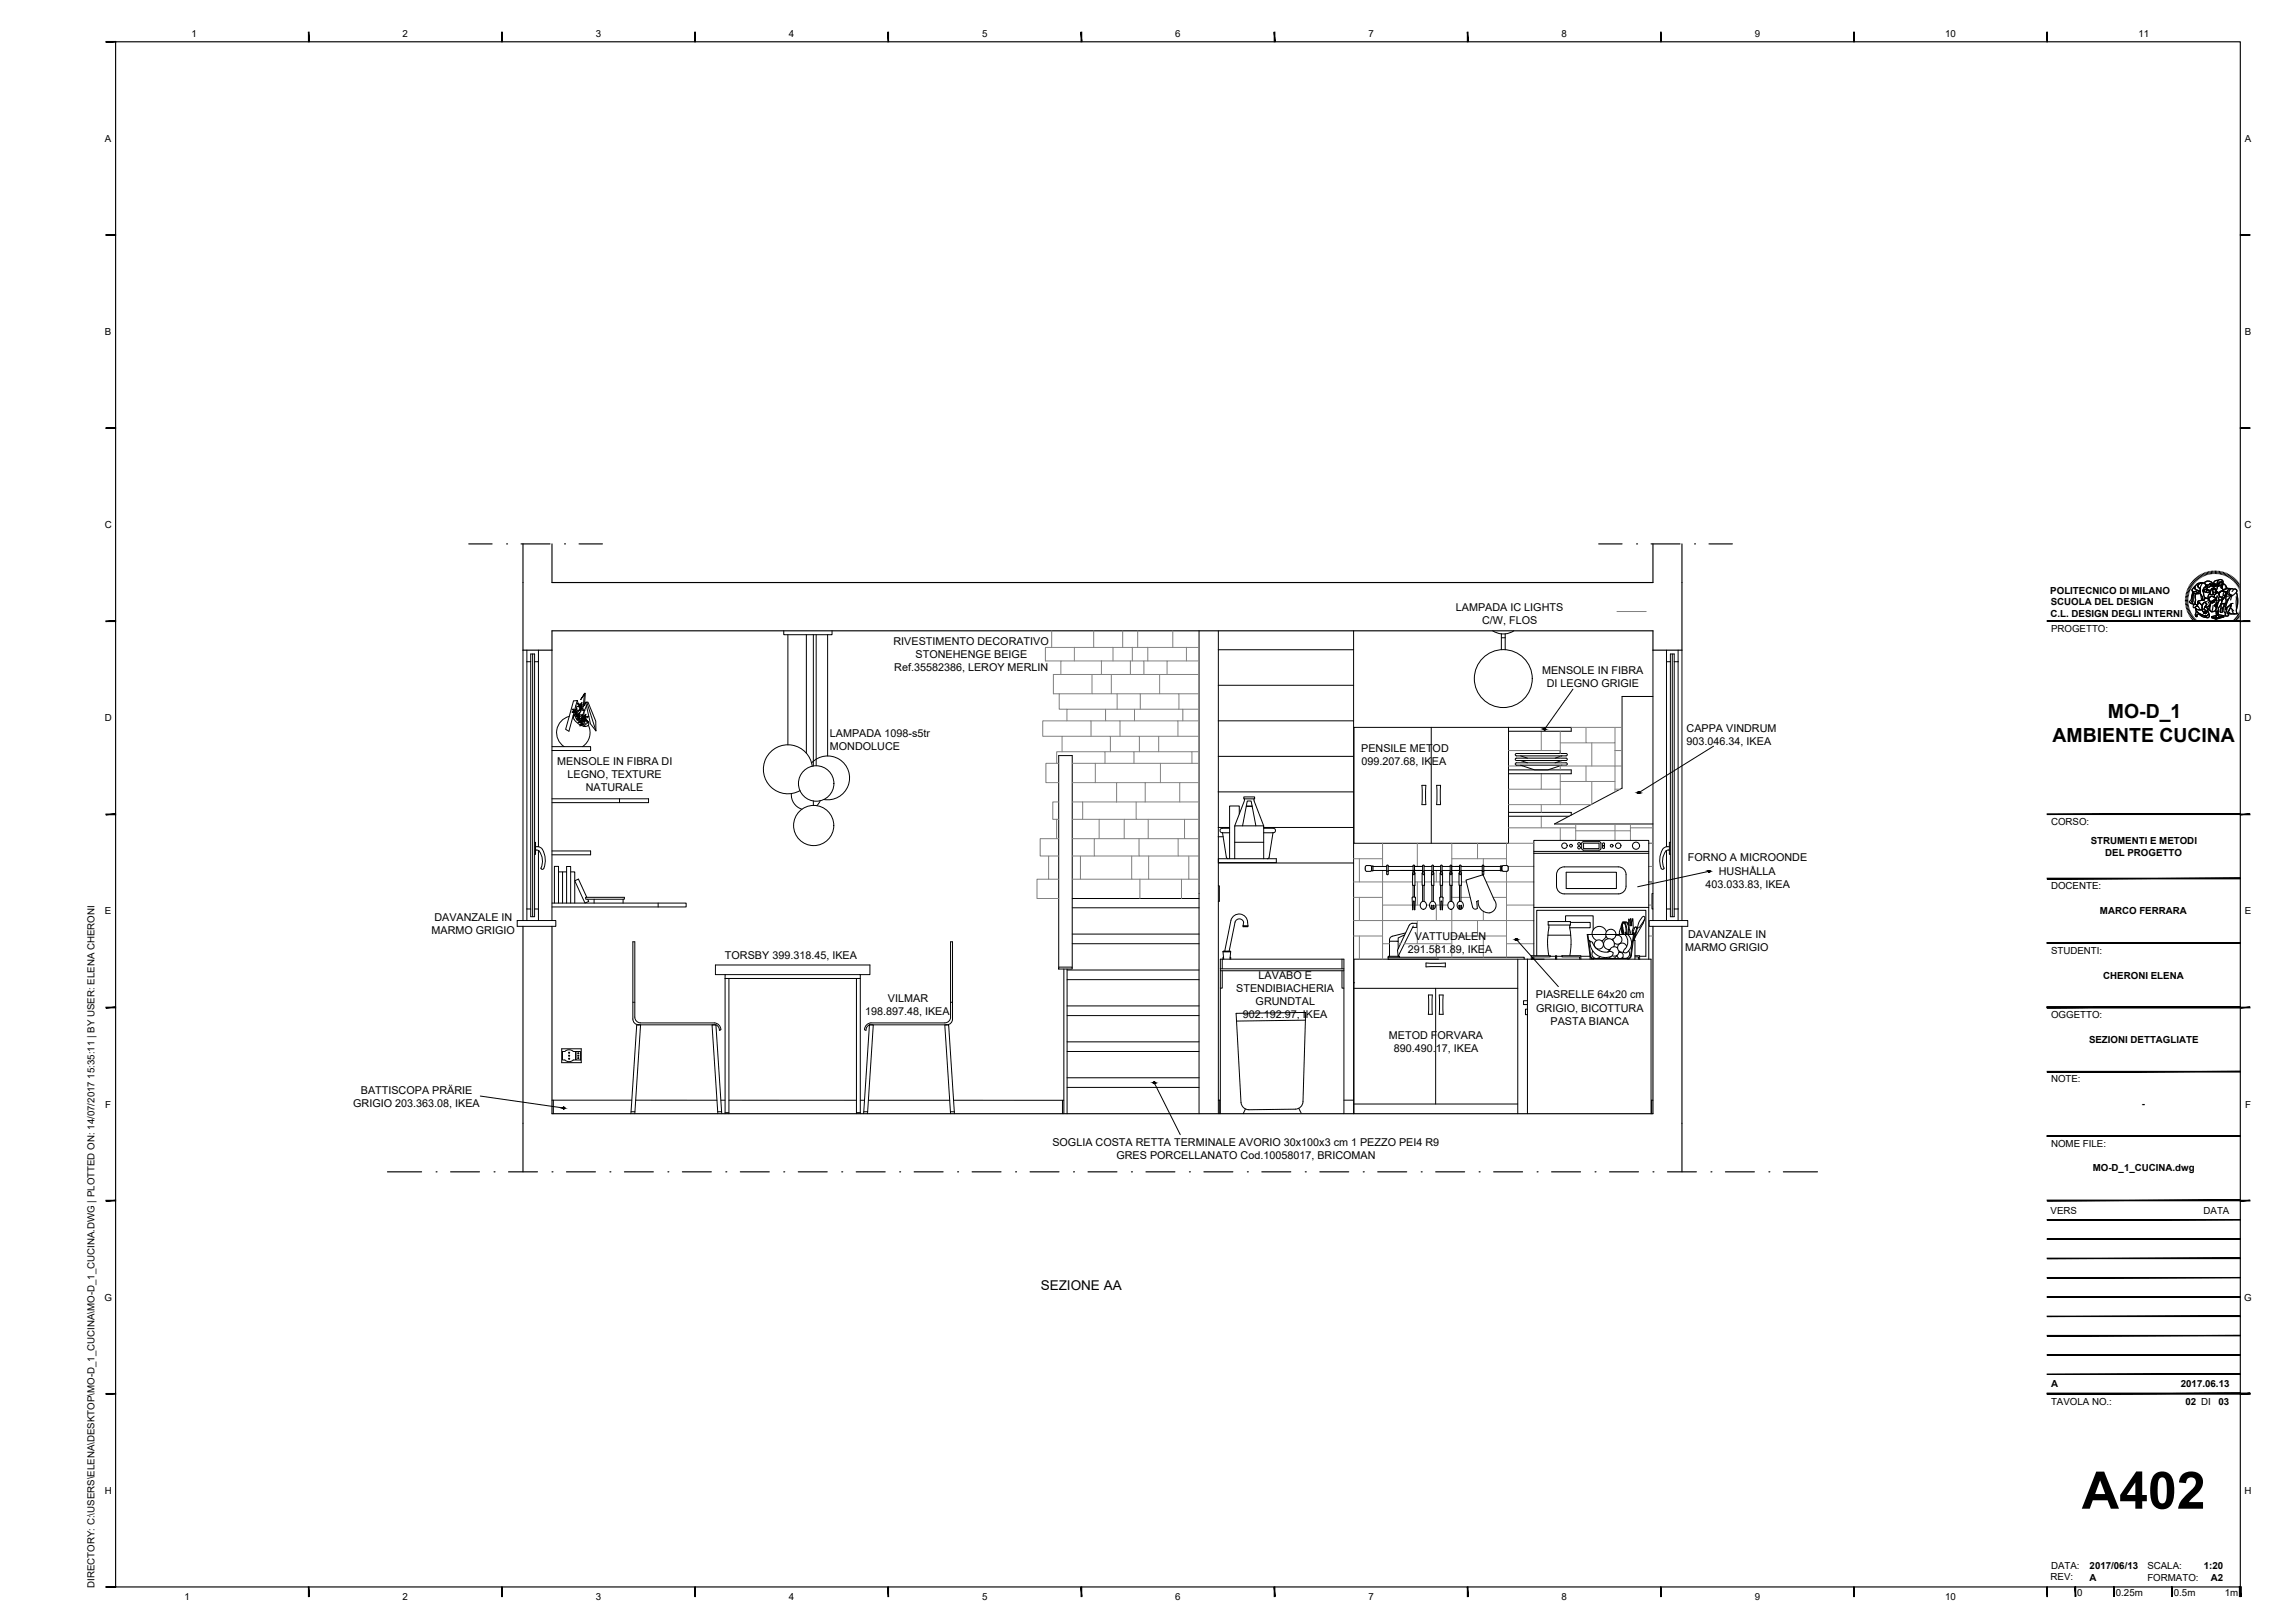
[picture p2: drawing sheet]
<svg xmlns="http://www.w3.org/2000/svg" width="594mm" height="420mm" viewBox="0 0 594 420" stroke-linecap="round" stroke-linejoin="round" font-family="sans-serif">
<defs><g id="words">
<text font-size="13.4" x="538.9" y="390.6">A402</text>
<g font-size="5">
<text x="545.7" y="185.9">MO-D_1</text>
<text x="531.3" y="192">AMBIENTE CUCINA</text>
</g>
<text font-size="3.5" x="269.4" y="333.9">SEZIONE AA</text>
<g font-size="2.8">
<text x="376.9" y="158.2">LAMPADA IC LIGHTS</text>
<text x="383.7" y="161.6">C/W, FLOS</text>
<text x="231.3" y="167">RIVESTIMENTO DECORATIVO</text>
<text x="231.5" y="173.8">Ref.35582386, LEROY MERLIN</text>
<text x="237" y="170.4">STONEHENGE BEIGE</text>
<text x="399.2" y="174.4">MENSOLE IN FIBRA</text>
<text x="400.4" y="177.8">DI LEGNO GRIGIE</text>
<text x="214.8" y="190.7">LAMPADA 1098-s5tr</text>
<text x="436.6" y="189.4">CAPPA VINDRUM</text>
<text x="214.8" y="194">MONDOLUCE</text>
<text x="352.4" y="194.7">PENSILE METOD</text>
<text x="436.6" y="192.8">903.046.34, IKEA</text>
<text x="144.2" y="198.1">MENSOLE IN FIBRA DI</text>
<text x="146.9" y="201.5">LEGNO, TEXTURE</text>
<text x="352.5" y="198">099.207.68, IKEA</text>
<text x="151.6" y="204.8">NATURALE</text>
<text x="436.9" y="222.8">FORNO A MICROONDE</text>
<text x="444.9" y="226.6">HUSHÅLLA</text>
<text x="441.4" y="229.9">403.033.83, IKEA</text>
<text x="112.4" y="238.5">DAVANZALE IN</text>
<text x="111.7" y="241.9">MARMO GRIGIO</text>
<text x="366.3" y="243.3">VATTUDALEN</text>
<text x="437" y="242.7">DAVANZALE IN</text>
<text x="187.7" y="248.4">TORSBY 399.318.45, IKEA</text>
<text x="364.4" y="246.6">291.581.89, IKEA</text>
<text x="436.2" y="246.1">MARMO GRIGIO</text>
<text x="320" y="256.9">STENDIBIACHERIA</text>
<text x="325.8" y="253.5">LAVABO E</text>
<text x="223.9" y="262.8">198.897.48, IKEA</text>
<text x="229.9" y="259.5">VILMAR</text>
<text x="321.7" y="263.6">902.192.97, IKEA</text>
<text x="325" y="260.3">GRUNDTAL</text>
<text x="397.6" y="258.5">PIASRELLE 64x20 cm</text>
<text x="397.7" y="261.9">GRIGIO, BICOTTURA</text>
<text x="359.5" y="269">METOD FORVARA</text>
<text x="401.4" y="265.2">PASTA BIANCA</text>
<text x="360.8" y="272.3">890.490.17, IKEA</text>
<text x="91.4" y="286.5">GRIGIO 203.363.08, IKEA</text>
<text x="93.4" y="283.2">BATTISCOPA PRÄRIE</text>
<text x="272.4" y="296.8">SOGLIA COSTA RETTA TERMINALE AVORIO 30x100x3 cm 1 PEZZO PEI4 R9</text>
<text x="289" y="300.2">GRES PORCELLANATO Cod.10058017, BRICOMAN</text>
</g>
<g font-size="2.5">
<text x="49.6" y="9.7">1</text>
<text x="104.2" y="9.7">2</text>
<text x="154.2" y="9.7">3</text>
<text x="204.2" y="9.7">4</text>
<text x="254.2" y="9.7">5</text>
<text x="304.2" y="9.7">6</text>
<text x="354.2" y="9.7">7</text>
<text x="404.2" y="9.7">8</text>
<text x="454.2" y="9.7">9</text>
<text x="503.5" y="9.7">10</text>
<text x="553.5" y="9.7">11</text>
<text x="27.2" y="36.7">A</text>
<text x="581.1" y="36.7">A</text>
<text x="27.2" y="86.7">B</text>
<text x="581.1" y="86.7">B</text>
<text x="27.1" y="136.7">C</text>
<text x="581" y="136.7">C</text>
<text x="530.7" y="153.7">POLITECNICO DI MILANO</text>
<text x="530.8" y="159.8">C.L. DESIGN DEGLI INTERNI</text>
<text x="530.8" y="156.7">SCUOLA DEL DESIGN</text>
<text x="530.9" y="163.6">PROGETTO:</text>
<text x="27.1" y="186.7">D</text>
<text x="581" y="186.7">D</text>
<text x="530.9" y="213.6">CORSO:</text>
<text x="541.2" y="218.5">STRUMENTI E METODI</text>
<text x="545" y="221.5">DEL PROGETTO</text>
<text x="530.9" y="230.2">DOCENTE:</text>
<text x="27.2" y="236.7">E</text>
<text x="543.6" y="236.7">MARCO FERRARA</text>
<text x="581.1" y="236.7">E</text>
<text x="530.9" y="246.9">STUDENTI:</text>
<text x="544.5" y="253.3">CHERONI ELENA</text>
<text x="530.9" y="263.5">OGGETTO:</text>
<text x="540.8" y="270">SEZIONI DETTAGLIATE</text>
<text x="530.9" y="280.2">NOTE:</text>
<text x="27.2" y="286.7">F</text>
<text x="554.4" y="286.7">-</text>
<text x="581.1" y="286.7">F</text>
<text x="530.9" y="296.9">NOME FILE:</text>
<text x="541.7" y="303.1">MO-D_1_CUCINA.dwg</text>
<text x="530.8" y="314.2">VERS</text>
<text x="570.4" y="314.2">DATA</text>
<text x="27" y="336.7">G</text>
<text x="580.9" y="336.7">G</text>
<text x="530.9" y="359.2">A</text>
<text x="564.5" y="359.2">2017.06.13</text>
<text x="530.9" y="363.7">TAVOLA NO.:</text>
<text x="565.7" y="363.7">02 DI</text>
<text x="574.2" y="363.7">03</text>
<text x="27.1" y="386.7">H</text>
<text x="581" y="386.7">H</text>
<text x="530.9" y="406.2">DATA:</text>
<text x="540.9" y="406.1">2017/06/13</text>
<text x="555.9" y="406.2">SCALA:</text>
<text x="570.5" y="406.1">1:20</text>
<text x="24.5" y="411.1" transform="rotate(-90 24.5 411.1)">DIRECTORY: C:\USERS\ELENA\DESKTOP\MO-D_1_CUCINA\MO-D_1_CUCINA.DWG | PLOTTED ON: 14/07/2017 15:35:11 | BY USER: ELENA CHERONI</text>
<text x="530.8" y="409.1">REV:</text>
<text x="537.7" y="413.3">0</text>
<text x="540.9" y="409.2">A</text>
<text x="547.7" y="413.3">0.25m</text>
<text x="555.9" y="409.2">FORMATO:</text>
<text x="562.7" y="413.3">0.5m</text>
<text x="572.3" y="409.2">A2</text>
<text x="575.9" y="413.3">1m</text>
<text x="47.7" y="414.2">1</text>
<text x="104.2" y="414.2">2</text>
<text x="154.2" y="414.2">3</text>
<text x="204.2" y="414.2">4</text>
<text x="254.2" y="414.2">5</text>
<text x="304.2" y="414.2">6</text>
<text x="354.2" y="414.2">7</text>
<text x="404.2" y="414.2">8</text>
<text x="454.2" y="414.2">9</text>
<text x="503.5" y="414.2">10</text>
</g>
</g></defs>
<!-- layer: A-WALL-FULL-EXTR -->
<g fill="none" stroke="#000" stroke-width=".3">
<path d="M121.3 140.8h6.1M131.1 140.8h.1M134.9 140.8h7.5M135.4 140.8v10M142.9 140.8v10M146.1 140.8h.1M149.9 140.8h6M413.8 140.8h6.1M423.6 140.8h.1M427.4 140.8h7.5M427.9 140.8v10M435.4 140.8v10"/>
<path d="M438.6 140.8h.1M442.4 140.8h6M135.4 168.3h7.5M427.9 168.3h7.5M135.4 239.8v51M142.9 239.8v48.5M427.9 239.8v48.5M435.4 239.8v51"/>
</g>
<!-- layer: A-FLOR-STRS -->
<g fill="none" stroke="#000" stroke-width=".26">
<path d="M135.4 168.3v70M136.4 168.3v3h1v-2h1v2h1v-3M142.9 168.3v70M315.4 177.4h35M315.4 168.2h35M427.9 168.3v70M431.4 168.3v3h1v-2h1v2h1v-3M435.4 168.3v70M315.4 195.8h35M315.4 186.6h35M315.3 205h35.1M315.3 214.2h3"/>
<path d="M315.3 216.6h1.3M327.1 214.2h23.3M133.9 238.3h10v1.5h-10zM137.4 235.3v2h1v-2M277.6 232.6h32.8M277.6 235h32.8M315.4 223.4h35M426.9 238.3h10v1.5h-10zM431.4 238.3v-3h1v2h1v-2h1v3M276.2 251.1h34.2M277.6 244.3h32.8M277.6 241.8h32.8"/>
<path d="M276.2 279h34.2M276.2 272.2h34.2M276.2 269.7h34.2M276.2 262.9h34.2M276.2 260.4h34.2M276.2 281.5h34.2"/>
</g>
<!-- layer: A-WALL-FULL-INTR -->
<path d="M310.4 163.3v125M315.4 163.3v125M350.4 163.3v125M137.4 235.3h-1v3M138.4 235.3h1v3M276.2 253.6h34.2" fill="none" stroke="#000" stroke-width=".26"/>
<!-- layer: A-FURN -->
<g fill="none" stroke="#000" stroke-width=".26">
<path d="M151.3 179.8l-1 1.3 1-1.6h.2l-.2 2.8M151.3 179.5l-.3 2.9M202.9 163.3v1h12.5v-1M203.9 164.3v28.5M208.7 164.3v30.7M210.5 164.3v34M211.3 164.3v33.9M214.2 164.3v31.4M386.4 163.3l.8 .4 1.4 .4M388.6 165.1h1M389.6 164.1h-1v4.1M389.6 164.1v4.1"/>
<path d="M391.9 163.3l-.9 .4-1.4 .4M142.9 193.3h10v1h-10M147.4 185.5a4.3 4.3 0 0 0-3.3 3.4 4.3 4.3 0 0 0 1.9 4.4M148.3 185.3h.2M148.6 185.2a1.57 1.57 0 0 0 .9 2l.7 .5M148.7 184.1l-.1 .2M149 184.8v-.4l.6-.1 .5-.4h-.7l-.4 .5 .7 .7M149 185h.1M149 185.6l.4 .7M149.1 182.7l.2 .7M149.2 184.7l-.2-.3 .3-1.1-.4 .4 .1 .7-1-.1 1 .1-.9-.8h.4l.5 .8-.5 .9 .5-.1v-.3M149.3 183.5l.1 .4"/>
<path d="M149.3 185.2l-.2 .2M149.4 185.2l.2 .3M149.4 181.3l-.9 .2-2.1 7.3 .9 .5 1.3-4.9M149.4 181.3l.3 .8M149.4 181.3l-.7 2.6M149.4 182.2l.9 .7h-.9h.9v-.7l.4-.3-.4 1 .5 1 .6 .1-1.1-1.1 .5-.5h.6l-.4 .4-.7 .1v.8l-.4 .1 .4-.9-.5-.8zM149.5 186.4l.6 .5 .1-.2v.3M149.5 185l.2 .1M149.5 184.3l.2 .8M149.6 185.5l-.4 .6M149.7 185.4h.2M149.7 186.3l.8 .7h-.9h.9l1.1 1.1-.6-.1-.5-1 .5-.4"/>
<path d="M149.7 185.1h-.2M149.7 185.2v.2M149.8 186.3l.2-.1 .5 .8-.4 .9 .4-.1v-.8l.7-.1 .4-.3h-.3M149.8 182.5l.1 .3M149.9 185.2l.1 .1M150 182.9l.1 .5M150.2 183.7l.1 .4M150.2 186.5v.1M150.3 187l.2 .1M150.4 185.2l.9 .7h-.9h.9v-.7l.4-.3-.4 1 .5 1 .6 .1-1.1-1.1 .5-.4 .6-.1-.4 .4-.7 .1v.8l-.4 .1 .4-.9-.4-.8zM150.5 185.9l-.1 .2M150.5 186.3l.4-.3-.4 1v-.5"/>
<path d="M150.5 187.2h.1M150.5 187.8l.5 .1M150.7 185.4l-.2 .5M150.7 185.1l.2-.1h-.7l-.4 .5 1.1 1.1-.7-.1-.4-1 .3-1-.4 .3 .1 .7h-1h1l-.9-.7 .4-.1 .5 .8-.5 .9 .5-.1v-.8l.8-.2M150.8 187.3l.7 .2M150.8 185.5l.1 .3M151 182.8l-.1 .2M151 186l.1 .4M151.1 186v.2M151.1 185.7v.2M151.1 182.7l-1.1 2M151.2 184.2l-.1 1.4"/>
<path d="M151.2 185.8h.1M151.3 186.8l.2 .7M151.3 184l-.5 1.1M151.4 185.9h.1M151.4 185.9l.6 .6M151.6 181.8h.6l2 4.9 .1 2.5-1.4-1.8-1.3-5.6-.3 .6M151.8 182.7l-.5 1.2M151.9 181.8l2.4 7.4M152.1 187l-.2 .3-.4 .2M152.3 187l.1 .1M152.3 187.7a4.3 4.3 0 0 1-1.5 5.6M152.4 187.1a.71 .71 0 0 1-.8 .9"/>
<path d="M210.1 197.5a5.7 5.7 0 0 1 9.5 2.1 5.7 5.7 0 0 1-6.4 7.4M210.2 198.4a6.3 6.3 0 0 0-7.9-5.4 6.3 6.3 0 0 0-4.2 8.5 6.3 6.3 0 0 0 9 3.2M350.5 188.3h40v30h-40zM370.5 188.3v30M390.5 188.3h16.2v1h-16.2M390.5 199.3h16.2v1h-16.2M392.3 195.2l.2-.1h12.9l.3 .3-.3 .3h-12.9l-.2-.2zM392.3 196.4l.2-.1h12.9l.3 .3-.3 .3h-12.9l-.2-.2zM392.5 197.5h12.9M392.5 197.5l-.3 .3 .3 .3h12.9l.3-.3-.3-.3M393.6 198.1l3.7 1.2h3.4l3.6-1.2M393.6 195.7l1.8 .6"/>
<path d="M393.6 196.9l1.8 .6M403.9 194.3v.5M404.3 195.7l-1.7 .6M404.3 196.9l-1.7 .6M427.9 180.3h-8v23.7l-17.5 9.3h25.5M142.9 206.8h25v1h-25M160.4 206.8v1M204.9 205.4a3.9 3.9 0 0 0 2.7 4.1M210.5 207.4v1.1M212.3 207.3l-.9 1.3M316.5 215.6l.9 6.3 .5 .4M316.5 215.6h1.8"/>
<path d="M318.3 214.4h-1.9a.59 .59 0 0 0-.6 .6 .59 .59 0 0 0 .7 .6M319.6 213.8l2.5-6.5v-.5h2.5v.5l2.5 6.5M319.6 218.1h7.5M320.8 210.7v-2h-2.5v13.6M321.6 213.8l1.3-6.4h1l1.2 6.4M322.1 206.8h-.1v-.5h2.8v.5h-.2M322.6 208.8h1.6M322.6 208.6h1.5M327.1 214.4h2.5a.59 .59 0 0 1 .6 .6 .59 .59 0 0 1-.7 .6M327.1 215.6h2.4M329.5 215.6l-1 6.3-.5 .4M368.1 203.3h1v5h-1z"/>
<path d="M371.9 203.3h1v5h-1zM390.5 211.3h15.7M390.5 210.3h16.2v.7M409.4 218.4l.1 1.4 .4 .3 4.3-.1 .2-.4v-1.2M409.4 218.4l.1-.3 .4-.2h4h.3l.2 .5M409.9 218.3h4v1.4h-4zM414.9 218.4v-.1h.4v.6h-.5v-.5M414.9 219.4v.2h.4v-.6h-.5v.4M142.9 233.8h34.7v1h-34.7M142.9 220.3h10v1h-10M143.5 233.8v-9.5h1.1v9.5M144.6 225.7h1v8.1"/>
<path d="M145.6 225.7h1.1M146.7 233.8v-9.5h1v9.5M147.7 225.7h1.1v8.1M151.6 232.3h10v.5h-10zM151.9 232.3l-2.2-4.7-.9 .4 2.6 5.8 1-.4-.3-.6M153.8 232.8v1M161.3 232.8v1M170.4 233.8v1M315.4 229.3h.2v4h-.2M315.4 222.3h15v1h-15zM319.6 222.3v-8.5h7.5v8.5M321.8 239.7h1.3v.2h-1.3z"/>
<path d="M321.9 238.7l-.1 1M321.9 238.7a1.15 1.15 0 0 0-1.1-.8 1.15 1.15 0 0 0-1.1 .8l-1.5 7.5M322.9 238.8l.2 .9M323 238.8a2.2 2.2 0 0 0-2-2.2 2.2 2.2 0 0 0-2.4 1.6l-1.6 8M355 224.3h.1M355 224.3l-.3-.2h-.9a.92 .92 0 0 0 0 1.5h.9l.3-.3M355 224.3v1.1M355 225.3h.1M355.1 225.4h.3M355.4 224.2h-.3v1.2M355.4 224.2h.1M355.4 225.4h.1"/>
<path d="M355.4 225.3h3.5M355.4 224.3h3.6M355.4 224.2v1.2M359 225.7l.2-.2 .2 .2M359 224l.4 .1v2.2l-.2 .2-.2-.2zM359.3 225.3h9M359.3 224.3h6.5M365.6 232.3l.5-.1 .3 .1-.2 3.2-.2-2.3-.3 2.3zM365.7 226.1v3.1h.6v-3.1M365.7 239l1.1 .1v1h-1.1M365.7 239l-.6 .2-.3 .4-3 6.4 .1 1.6M365.8 225.7l.2-.2 .2 .2"/>
<path d="M365.8 229.2v3M365.8 225.8l-.1 .3M365.8 224l.4 .1v2.2l-.2 .2-.2-.2zM365.8 239.7l-3.9 7.9M366.2 224.3h2.1M366.2 229.2v3M366.2 225.8l.1 .3M367.9 233.6a.93 .93 0 0 1 1.3 .2 .93 .93 0 0 1-.2 1.3 .93 .93 0 0 1-1.3-.2 .93 .93 0 0 1 .2-1.3zM368.1 226.1v3.1h.7v-3.1M368.3 225.7l.1-.2 .2 .2M368.3 229.2v4.2M368.3 225.8l-.2 .3"/>
<path d="M368.6 225.3h2.1M368.6 224.3h2.1M368.6 224.1v2.2M368.6 229.2v4.2M368.6 225.8l.2 .3M368.6 224.1l-.2-.2-.1 .2v2.2l.1 .2 .2-.2M370.3 233.6a.97 .97 0 0 1 1.4 .4 .97 .97 0 0 1-.5 1.3v-.9h-.2v1h-.3v-1h-.2v.9l-.4-.5v-.7zM370.5 226.1v3.1h.7v-3.1M370.7 225.7l.2-.2 .1 .2M370.7 229.2v4.2M370.7 225.8l-.2 .3M371 225.3h1.9"/>
<path d="M371 224.3h1.9M371 224.1v2.2M371 229.2v4.2M371 225.8l.2 .3M371 224.1l-.1-.2-.2 .2v2.2l.2 .2 .1-.2M372.8 232.3l.4-.1 .3 .2-.1 3.1-.3-2.3-.3 2.3zM372.8 226.1v3.1h.6v-3.1M372.9 225.7l.2-.2 .2 .2M372.9 229.2v3M372.9 225.8l-.1 .3M373.3 225.3h2.1M373.3 224.3h2.1"/>
<path d="M373.3 224.1v2.2M373.3 229.2v3M373.3 225.8l.1 .3M373.3 224.1l-.2-.2-.2 .2v2.2l.2 .2 .2-.2M375 233.6a.93 .93 0 0 1 1.3 .2 .93 .93 0 0 1-.1 1.3 .93 .93 0 0 1-1.4-.2 .93 .93 0 0 1 .2-1.3zM375.3 226.1v3.1h.6v-3.1M375.4 225.7l.2-.2 .2 .2M375.4 229.2v4.2M375.4 225.8l-.1 .3M375.4 224l.4 .1v2.2l-.2 .2-.2-.2zM375.8 225.8l.1 .3M375.8 225.3h2"/>
<path d="M375.8 224.3h2M375.8 229.2v4.2M377.7 226.1v3.1h.6v-3.1M377.8 225.7l.2-.2 .2 .2M377.8 229.2v4.2M377.8 225.8l-.1 .3M377.9 224l.3 .1v2.2l-.2 .2-.2-.2zM378.2 234.4h.1v.9a.98 .98 0 0 0 .5-1.3 .98 .98 0 0 0-1.3-.4l-.3 .9 .4 .8 .1-1 .1 1.1h.4l-.1-1M378.2 225.3h5.5M378.2 224.3h5.5M378.2 229.2v4.2M378.2 225.8l.1 .3"/>
<path d="M382.3 233.4l.1 1.8-.7 .1-.5-.5-1.7-7 4.4-1.3 2.9 6.5a2.11 2.11 0 0 1-.4 3 2.11 2.11 0 0 1-3-.5l-.7-1.3-.1-1-.4 .2M383.7 225.7l.2-.2 .2 .2M383.8 224l.3 .1v2.2l-.2 .2-.2-.2zM384.1 225.3h4.3M384.1 224.3h4.3M388.4 224.2v1.2M388.4 225.4h.1M388.4 224.2h.3v1.2M388.4 225.4h.3M388.4 224.2h.1M388.7 225.3h.1M388.7 224.3h.1"/>
<path d="M388.8 225.1v.3M388.8 224.3v.8M388.8 224.3l.3-.2h1a.93 .93 0 0 1 0 1.5h-1l-.3-.3M397 234.9v-17.3h29.8v17.3M397 220.4h29.8M397 220.9h29.8M400.8 238.6h5.7v.9h-5.7zM400.9 239.5v.7M403.5 225l.9-.5 .5-.1h14a1.99 1.99 0 0 1 2 2v3a1.99 1.99 0 0 1-2 2h-14a2.01 2.01 0 0 1-2-2l.1-3.5zM405.3 238.6v-1.5h7.1v3.6M405.4 225.8h13v4.2h-13zM406.3 239.5l.4 4.4-.3 3.5"/>
<path d="M406.5 238.8h5.1v1.4h-5.3M419.7 239.5l-.1 .7M419.8 239.6l.5 2.3M419.9 239.1l.2-.4a1.7 1.7 0 0 1 1 2M420 239.2l.4 2.7M420.2 238.8a3.3 3.3 0 0 1 .8 2.8M420.2 238.8l-.5 .7M420.3 238.9a2.55 2.55 0 0 0-.2 3M420.4 238.7h.7M420.5 238.8a1.27 1.27 0 0 1 1 1.9l-.1 1.2M421.1 238.7a2.56 2.56 0 0 1 .6 2.6l-.1 .6M421.6 237.9v1.4"/>
<path d="M421.7 237.9l.3 1.8 .2-1.8 .2 1.7v-1l.3-.8 .1 2.5-.3 1.4M425.7 238l-.4 1.1-2.1 3.6M427.9 231.3h-.3v4h.3M163.8 259.5h.5M187.7 253.3h35v35M187.7 253.3v-1h35v1M187.7 252.3h-2.5v-2.5h40v2.5h-2.5M187.7 253.3v35M188.7 253.3v35M221.7 253.3v35M246.1 259.5h.5M315.9 250.8v37.5"/>
<path d="M315.9 250.8v-2.5h32v40M315.9 251.3h32M315.9 250.8h32M316.4 251.3v4.5h-.5M316.4 248.3v2.5M316.6 246.3h2M316.6 246.4h2M316.7 247.8h-.1v.5M316.8 248.3l-.2-2 .1-.1 1.9 .1-.2 2M317.3 246.2v.1M317.9 246.2v.1M318.4 247.8h.2v.5"/>
<path d="M347.4 251.3v4.5h.5M347.4 248.3v2.5M350.4 255.9h42.5M359.3 247.8h35.3v.5h-35.3zM359.3 247.8v-.2h3v.2M359.7 243.7h2.2v1.9M361.9 247.6h.4M363.6 242l-1.7 .8v.9M363.9 241.5l-3.5 .9a1 1 0 0 0-.7 .9v4.3M369.1 249.3h5v1h-5zM371.6 255.9v29.9M372.4 248.3h-21.9v40"/>
<path d="M372.6 257.6h1v5h-1zM392.9 248.3v40M394.6 248.3h32.8v40M395.4 259.1h-1v1h1M395.4 248.3v40M396.4 248.3v-.9h4.9v.3h-4.6v.6M397 247.4v-12.5h29.8v13.4M397 247.7v.6M397.8 247.4v-11.7h28.2v11.9h-1.6M400.7 242.1h5.9M400.9 240.2l-.3 3.7 .3 3.5M401.3 247.6h1.3"/>
<path d="M402.6 248.3v-.9h.3v.9M402.9 247.6h1.4M408.9 248.3v-.6h-4.6v-.3h4.9v.9M409.2 247.6h2.4v.7M411 241.9l.7 5.4M411.8 247.3a.83 .83 0 0 0 .8 .8h8.7M411.9 248v.3M412.3 244a3.6 3.6 0 0 0 3.9 2.5M412.3 244.1l-.9-.7-.1 .1 .3 .4a3.9 3.9 0 0 0 5.7 3.6 .63 .63 0 0 0 .2-.7 .63 .63 0 0 0-.6-.5l-.7 .2M412.3 246.2a1.17 1.17 0 0 0 .2 1.7 1.17 1.17 0 0 0 1.7-.3M412.5 248.3a1.02 1.02 0 0 1-.9-1l-.7-5.4h12.1l-.7 5.4a1 1 0 0 1-1 1M415.8 242.4l-.5 .7-.7 .5"/>
<path d="M415.8 241.2a1.88 1.88 0 0 0-3-.9 1.88 1.88 0 0 0 .5 3.1M416.3 243a1.33 1.33 0 0 1-.2-2.1 1.33 1.33 0 0 1 2.1 .4 1.33 1.33 0 0 1-1 1.9M416.7 245.9l-.5 .6M417.5 243.1v.4M417.7 245.1a1.4 1.4 0 0 0-.8-2 1.4 1.4 0 0 0-1.8 1.3 1.4 1.4 0 0 0 1.7 1.4M418.3 242.2a1.17 1.17 0 0 1 1.5 1.3 1.17 1.17 0 0 1-1.9 .6M418.5 247.4a1.22 1.22 0 0 1-2 .4M418.7 245.4a1.22 1.22 0 0 0-1.3-.2 1.22 1.22 0 0 0-.7 1.1M419.1 246.6a.8 .8 0 0 1 1.1 .5 .8 .8 0 0 1-.7 1 .8 .8 0 0 1-.9-.8M419.1 246.2a1.22 1.22 0 0 1-1.8 1.2M419.2 241.7l.1 .2M419.6 246.5v.1"/>
<path d="M419.6 240.2l.4 1.7M419.6 240.2l-.3 .7-.1 .8M420.8 242.1a2.77 2.77 0 0 1-.5 3.9v.5M421 241.7l-.3-.3 .1 .8M421 241.6a2.92 2.92 0 0 1-.2 5.1l-.5-.2M421.1 245.1a1.19 1.19 0 0 0-1.5-.9 1.19 1.19 0 0 0-.8 1.5 1.19 1.19 0 0 0 1.5 .8M421.1 240.7l.1 1.1M421.6 246.2a1.17 1.17 0 0 1-.1 1.5 1.17 1.17 0 0 1-1.5 .2M421.7 240.5l.3 .6v.8M422.6 241.9l.2-.5 .4 .2-.2 .5M422.8 243.5h.4v4.8M422.8 241.9l-.7 5.4a.83 .83 0 0 1-.8 .8"/>
<path d="M422.9 241.5l-.2 .4M423 242.9l-.2 .3M423.2 240.1l-.7 1.8M423.2 240.1h.3l.1 .2M423.2 240.1a.38 .38 0 0 1 .4-.1 .38 .38 0 0 1 .2 .3l-.8 3.2M423.2 247.4h1.2v.9M423.2 247.7h.9v.6M423.6 240.3l-.8 3.2M424.1 240.2l1.4-1.8a.69 .69 0 0 0 0-1.2l-.7 .6a4.5 4.5 0 0 0-1 2.5M145.4 271.5h5.1v3.6h-5.1zM145.6 272.2h.6a1.54 1.54 0 0 1 2.2 0h.6v2.2h-.6a1.55 1.55 0 0 1-2.2 0h-.6zM149.1 272.2h1.1v2.2h-1.1z"/>
<path d="M163.8 263.8v-20h.5v19.5a1.5 1.5 0 0 0 1.5 1.5h19.2a1.77 1.77 0 0 1 1.6 1.7M163.8 263.8a1.5 1.5 0 0 0 1.5 1.5h20l1.5 23M186.2 266.7l-.1-.7-.5-.5-.3-.2h-1l1.5 23M186.6 266.5l-.4 .2M225.1 265.3l-.6 .4-.3 1-.4-.2M225.1 265.3h1l-1.5 23M225.1 265.3l-1.5 23M225.4 264.8h19.2a1.48 1.48 0 0 0 1.5-1.5v-19.5h.5v20a1.5 1.5 0 0 1-1.5 1.5h-20M225.4 264.8a1.78 1.78 0 0 0-1.6 1.7M320 262.3l18-.2-.7 23.1a2.01 2.01 0 0 1-2 1.9l-12 .2a1.99 1.99 0 0 1-2-1.9zM337.9 264.1l-17.8 .2M369.8 262.6v-5h1v5h-1.1"/>
<path d="M395.4 261.3h-.5v1.4h.5M142.9 284.8h20.7M143.2 284.8v3.5M163.3 288.3l1.5-23h1l-1.5 23M163.4 287.8h1M164.5 284.8h21.1M185.8 287.8h1M186.6 284.8h1.1M187.7 288.1h1M188.7 284.8h33M221.7 288.1h1M222.7 284.8h1.1"/>
<path d="M223.6 287.8h1M224.8 284.8h21M246 287.8h1M246.1 288.3l-1.5-23h1l1.5 23M246.8 284.8h28.6M275 284.8v3.5M315.4 284.8h.3v3.5M322.4 287.1l-.6 1.2M336.2 286.9l.6 1.2M347.9 284.8h2.5M350.5 285.8h42.4M427.9 284.8h-.4v3.5"/>
<circle cx="389.1" cy="175.7" r="7.5"/>
<circle cx="210.6" cy="213.7" r="5.2"/>
<circle cx="211.3" cy="202.8" r="4.6"/>
<circle cx="405" cy="218.9" r=".7"/>
<circle cx="406.7" cy="218.9" r=".35"/>
<circle cx="408.8" cy="219.4" r=".35"/>
<circle cx="408.8" cy="218.5" r=".35"/>
<circle cx="417.2" cy="218.9" r=".35"/>
<circle cx="418.9" cy="218.9" r=".7"/>
<circle cx="423.5" cy="218.9" r=".93"/>
<circle cx="413.9" cy="244.5" r="1.19"/>
<circle cx="147.3" cy="274.1" r=".14"/>
<circle cx="147.3" cy="273.3" r=".14"/>
<circle cx="147.3" cy="272.5" r=".14"/>
<circle cx="149.7" cy="272.7" r=".14"/>
<circle cx="149.7" cy="273.3" r=".14"/>
<circle cx="149.7" cy="273.9" r=".14"/>
</g>
<!-- layer: A-GLAZ-FULL -->
<g fill="none" stroke="#000" stroke-width=".26">
<path d="M136.4 171.3v64M137.4 171.3v64M137.9 169.3v68M138.4 171.3v64M139.4 171.3v47.9M431.4 171.3v47.9M432.4 171.3v64M432.9 169.3v68M433.4 171.3v64M434.4 171.3v64M138.4 218.1h.2v3h-.2M138.6 219.2h1l.8 .7"/>
<path d="M140.4 219.9a5.3 5.3 0 0 1 .2 5.1l-.5-.1a4.5 4.5 0 0 0-.8-4.7l-.4-.1M430.4 219.9a5.4 5.4 0 0 0-.2 5.1l.5-.1a4.6 4.6 0 0 1 .7-4.7l.5-.1M432.1 219.2h-.9l-.8 .7M432.4 218.1h-.3v3h.3M138.6 220.1h.3M139.4 220.2v15.1M431.4 220.2v15.1M431.9 220.1h.2M274.1 250.4h3.5v.5h-3.5zM274.1 250.4v-54.8h3.5v54.8M275.4 250.9v37.4M276.2 250.9v37.4"/>
</g>
<!-- layer: A-FLOR-LEVL -->
<g fill="none" stroke="#000" stroke-width=".3">
<path d="M135.4 150.8v17.5M142.9 150.8h285M435.4 150.8v17.5M142.9 163.3h285M135.4 290.8v12.6M142.9 288.3h285M435.4 290.8v12.6M100.3 303.4h8.8M112.9 303.4h.1M116.6 303.4h7.5M127.9 303.4h.1M131.6 303.4h7.5"/>
<path d="M142.9 303.4h.1M146.6 303.4h7.5M157.9 303.4h.1M161.6 303.4h7.5M172.9 303.4h.1M176.6 303.4h7.5M187.9 303.4h.1M191.6 303.4h7.5M202.9 303.4h.1M206.6 303.4h7.5M217.9 303.4h.1M221.6 303.4h7.5"/>
<path d="M232.9 303.4h.1M236.6 303.4h7.5M247.9 303.4h.1M251.6 303.4h7.5M262.9 303.4h.1M266.6 303.4h7.5M277.9 303.4h.1M281.6 303.4h7.5M292.9 303.4h.1M296.6 303.4h7.5M307.9 303.4h.1M311.6 303.4h7.5"/>
<path d="M322.9 303.4h.1M326.6 303.4h7.5M337.9 303.4h.1M341.6 303.4h7.5M352.9 303.4h.1M356.6 303.4h7.5M367.9 303.4h.1M371.6 303.4h7.5M382.9 303.4h.1M386.6 303.4h7.5M397.9 303.4h.1M401.6 303.4h7.5"/>
<path d="M412.9 303.4h.1M416.6 303.4h7.5M427.9 303.4h.1M431.6 303.4h7.5M442.9 303.4h.1M446.6 303.4h7.5M457.9 303.4h.1M461.6 303.4h8.9"/>
</g>
<!-- layer: A-TEXT -->
<g fill="none" stroke="#808080" stroke-width=".26">
<path d="M418.6 158.3h7.5M272.2 163.3v4.3M274.2 179.6h-1.5v-5h10v5M274.6 171.1h-4v-3.5h17.5v3.5M278.1 167.6v3.5M282.7 174.6h17.5M283.1 163.3v4.3M285.1 171.1h-10.5v3.5M285.1 171.1h7.5v3.5M285.1 171.1v3.5M287.7 174.6v5M288.1 167.6h5v3.5"/>
<path d="M289.2 179.6h6v4M290.6 163.3v4.3M292.6 171.1h3.5v3.5M293.1 167.6h4v3.5M294.5 163.3v4.3M295.2 179.6h10v4M296.1 171.1h6M297.1 167.6h10M303.6 163.3v4.3M305.2 179.6h5.2M310.4 174.6h-10.2v5M310.4 171.1h-8.3v3.5"/>
<path d="M310.4 167.6h-3.3v3.5M273.5 197.6h-2.8v5h3.4M274.1 197.6h-.6v-3h12.5v3M274.9 194.6v-4h12.5v4M274.9 190.6h-5v-4h12.5v4M276.2 186.6v-3h10v3M276.2 183.6h-2v-4h15v4M277.6 197.6h5.9v5M282.4 186.6h7.5v4M283.5 197.6h16.9M286 194.6h7.5v3M286.2 183.6h7.5v3"/>
<path d="M287.4 190.6h7.5v4M289.9 186.6h15v4M293.5 194.6h15v3M293.7 183.6h12.5v3M294.9 190.6h5v4M299.9 190.6h10.5M304.9 186.6h5.5M306.2 183.6h4.2M308.5 194.6h1.9M310.4 197.6h-10v5h10M390.5 198.3h3.8M399 189.3v5h-8.5"/>
<path d="M399 194.3h4.9M403.7 198.3h16.2M403.9 189.3v5.8M403.9 195.8v.5M403.9 197v.5M403.9 198.3v1M403.9 192.3h6.7M406.7 188.3h13.2M410.6 188.3v4h7.4v-4M410.6 198.3v4M412 192.3v6M418 194.3h1.9"/>
<path d="M418 192.3v12.7M274.1 217.1h-4.8v4.5h2.1M274.1 212.1h-.6v5M274.1 207.6h-1.6v4.5h1M277.6 207.6h2.7v4.5M277.6 217.1h5.7M277.6 212.1h6.9M277.6 202.6h11.4M280.3 207.6h30.1M291 217.1h-7.7v4.5h11.5M291 212.1h-6.5v5M294.1 207.6v4.5h16.3"/>
<path d="M294.1 212.1h-3.1v5h6.2M294.8 217.1v4.5h10.2M296.4 202.6h-7.4v5M297.2 212.1v5h9.4M300.4 202.6h-4v5M305 217.1v4.5h5.4M305.4 202.6v5M306.6 212.1v5h3.8M357.9 218.3v4h-7.5M366.9 218.3v6M375.8 218.3v7.6M382.5 218.3v4h7.5v-4"/>
<path d="M390.5 214.3h17.4v3.3M390.5 208.3h21.3M390.5 218.3h6.5M399 200.3v4h-8.5M399 208.3v2M399 211.3v3M399 204.3h4.9M403.9 202.3h14.1M403.9 200.3v8M403.9 214.3v3.3M407.9 213.3v1M407.9 215.1h14.1"/>
<path d="M412 202.3v6M418 213.3v4.3M418 204.3h1.4M422 213.3v1h5.9M422 214.3v3.3M426.8 218.3h1.1h-1.1M271.4 227.6h-3v5h5.7M274.1 221.6h-2.7v6h2.7M277.6 227.6h2.1M277.6 221.6h2.1M283.3 221.6h-3.6v6h13.2M292.9 221.6v6h14.8"/>
<path d="M295.1 227.6v5M297.3 221.6v6M305.8 227.6v5M307.7 221.6v6h2.7M351.9 222.3v6M351.9 232.3v6M357.9 225.3v3h-7.5M357.9 232.3v2h7.7M357.9 234.3v4h-7.5M357.9 222.3v2M365.7 228.3h-7.8v4h-7.5M365.8 234.3h.3"/>
<path d="M366.3 228.3h1.8M366.9 228.3v6h-.6M366.9 238.3v6h-3.3M366.9 234.3h.7M368.8 228.3h1.7M369.2 234.3h.8M371.2 228.3h1.6M371.7 234.3h1.1M371.8 225.3v3M371.8 234.3v4M373 234.3h.3M373.4 228.3h1.9"/>
<path d="M373.5 234.3h1.3M375.8 235.4v2.9h-17.9v4h-7.5M375.8 229.2v4.2M375.8 222.3h6.7M375.8 232.3h2M375.9 228.3h1.8M378.2 232.3h2.4M378.3 228.3h1.3M382.5 238.3v4h7.5v-4h7M384 238.3h-8.2v9.5M384 222.3v1.7M384 226.4v.2"/>
<path d="M390 225.6v2.7h-5.3M390 232.3v2h7M390 234.3v4h-6v-2.4M390 222.3v1.8M390.4 224.3h6.6M397 228.3h-7v4h-3.5M426.8 228.3h1.1h-1.1M426.8 234.3h.8M426.8 238.3h.1M426.8 224.3h1.1M351.9 242.3v6M357.9 242.3v2h1.8"/>
<path d="M357.9 244.3v4M361.9 244.3h.6M366.9 244.3h8.9M371.8 244.3v3.5M375.8 242.3h6.7M384 242.3v5.5M390 242.3v2h7M390 244.3v3.5M426.8 242.3h1.1"/>
</g>
<!-- layer: A-WALL-FULL-EXT -->
<path d="M142.9 163.3v5M427.9 163.3v5" fill="none" stroke="#000" stroke-width=".3"/>
<!-- layer: QUOTE -->
<g fill="none" stroke="#000" stroke-width=".26">
<path d="M407.2 178.4l-7.4 10.4M443.6 193.2l-19.4 12M442.4 225.6l-18.5 4M350.4 254.4h.1M392.6 243.2l10.8 12.2M124.3 283.7l21.6 3.1M298.8 280.3l6.7 13.4"/>
<circle cx="399.8" cy="188.8" r=".2"/>
<circle cx="424.2" cy="205.2" r=".2"/>
<circle cx="442.4" cy="225.6" r=".2"/>
<circle cx="392.6" cy="243.2" r=".2"/>
<circle cx="145.9" cy="286.8" r=".2"/>
<circle cx="298.8" cy="280.3" r=".2"/>
</g>
<!-- layer: G-ANNO-LOGO -->
<g fill="none" stroke="#000" stroke-width=".3">
<path d="M565.7 155.4l.7 .1M565.7 155.1h.7M565.7 154.7l.7 .1M565.8 154.4l.6 .1M565.8 154l.7 .1M565.9 153.7l.7 .1M566 153.3l.6 .2M566.1 153l.6 .2M566.2 152.7l.7 .2M566.4 152.3l.6 .3M566.4 155.8h-.7M566.4 156.1l-.7 .1"/>
<path d="M566.4 156.4l-.6 .1M566.5 156.7l-.7 .2M566.5 152l.6 .3M566.5 157.1l-.6 .1M566.6 157.4l-.6 .2M566.7 151.7l.6 .3M566.7 157.7l-.6 .2M566.8 158l-.6 .2M566.9 151.4l.5 .3M567 158.3l-.7 .3M567.1 151.1l.5 .4M567.1 158.6l-.6 .3"/>
<path d="M567.3 158.9l-.6 .3M567.3 150.8l.5 .4M567.4 159.2l-.6 .3M567.5 150.5l.5 .5M567.6 153.1l.7 .1a.84 .84 0 0 0 1.2-.2l.1 .6-.9 .1a.8 .8 0 0 1-1.2-.5zM567.6 159.4l-.6 .4M567.6 153.1l.1 .4M567.7 150.3l.5 .4M567.8 153.6l-.3 .5-.1 1.3-.4 .8 .4 .1M567.8 159.7l-.6 .4M567.9 152.1l.3-.3v.3a.81 .81 0 0 0 .9 .8l.4 .1-.2 .2a.56 .56 0 0 1-.9-.1l-.5 .1a.5 .5 0 0 1-.5-.4 .5 .5 0 0 1 .4-.6zM568 150l.5 .5"/>
<path d="M568 159.9l-.5 .5M568 153.6l-.3 .6v1.3l-.3 .8 .7 .2M568 153.6l.5 .1-.3 .5 .1 1.1v1.1l-.2 .1a.44 .44 0 0 1-.6-.2 .44 .44 0 0 1 .1-.6l.1-1.4zM568.2 151.8l-.5 .6a.44 .44 0 0 0-.3 .5 .44 .44 0 0 0 .5 .3h.6a.65 .65 0 0 0 1-.2M568.2 149.8l.5 .5M568.3 157.2a1.21 1.21 0 0 0 1.8 .5M568.4 151.5l.5-.4 1.3-.2a.87 .87 0 0 0-.9 .2 .87 .87 0 0 0-.2 1l.5 .2-.1 .7-.5-.1a.75 .75 0 0 1-.8-.8zM568.4 157.6l.1 .5 .7 .7 2 .9M568.4 157.6l.7 .3 1-.2 .1 .5 .3 .3-.1 .2 .3-.2 .2 .4-.1-.5 .3 .4-.2-.5 .4 .1-.8-.6 .3-.8 .4 .2 .3 1a.79 .79 0 0 1 .1 .9 .79 .79 0 0 1-.9 .3l-1.7-.8-.5-.5zM568.5 153.7l1.1-.1 .6 1.2-.1 .5-.3 .1a.6 .6 0 0 0-.8 .7l.1 .1-.4 .5a.56 .56 0 0 1-.5-.9v-1.6zM568.5 153.7l-.3 .6 .1 2.2M568.5 158.3l1 .6 1.2 .5h.7l.3-.6a.65 .65 0 0 1 .1 1 .65 .65 0 0 1-1 0l-1.3-.6a.44 .44 0 0 0-.4-.3 .44 .44 0 0 0-.4 .5v.2h-.2a.84 .84 0 0 1 0-1.2z"/>
<path d="M568.5 149.5l.4 .6M568.6 158.2l-.1 .2a.99 .99 0 0 0-.1 1.2h.3l.1-.2-.2-.1a.5 .5 0 0 1 .4-.4 .5 .5 0 0 1 .5 .3l.9 .5a1.25 1.25 0 0 0 1.5-.1l-.2-.8M568.7 156.7a.5 .5 0 0 0-.8-.2 .5 .5 0 0 0 .1 .8 .69 .69 0 0 1 .7-.4 .69 .69 0 0 1 .6 .5l.1 .1M568.8 149.3l.4 .6M569 156.4l.4-.3 .1 .1a.73 .73 0 0 1 .5 1.1l.1 .4a1.21 1.21 0 0 1-1.8-.5l.6-.2-.1-.3zM569 155.7l1.1-.4 .3 .1 .3-.4 .4-.1 .6 .2 .3 .4a1.01 1.01 0 0 1 0 1.2 1.01 1.01 0 0 1-1 .4l-.1-.3a.44 .44 0 0 0 0-.8 .44 .44 0 0 0-.7 .3l-.1 .4-.7-.6a.29 .29 0 0 1-.5 0 .29 .29 0 0 1 .1-.4zM569.1 149.1l.4 .6M569.2 151.2l.8-.3a.73 .73 0 0 1 1 .5 .73 .73 0 0 1-.6 .9 1.01 1.01 0 0 0 0 1.3 .99 .99 0 0 0 .7 1.3l-.5 .1-.1 .4a.38 .38 0 0 1-.4-.2 .38 .38 0 0 1 .1-.4l-.6-1.1v-1.4a.56 .56 0 0 1-.6-.4 .56 .56 0 0 1 .2-.7zM569.3 156l.8 .7M569.4 156.1l-.6 .4 .1 .5M569.4 148.9l.4 .6M569.4 153l-.4-.1a.77 .77 0 0 1-.8-.8l.1-.5 .5-.5 .8-.2a.82 .82 0 0 1 1.1 .2 .82 .82 0 0 1-.1 1.1 .93 .93 0 0 0-.2 1.3 1.03 1.03 0 0 0 .7 1.4l-.5 .1"/>
<path d="M569.6 153.6l-2-.1-.4 1.6-.5 .7 .3 .3M569.7 148.7l.3 .6M569.7 154l.3 1.4M570 151.2l-.4 .7-.1 1.3 .7 1.6a.39 .39 0 0 0-.1 .4 .39 .39 0 0 0 .4 .2l.1-.4M570 148.6l.3 .6M570.1 155.3l-.3 .1a.72 .72 0 0 0-.9 .7l.2 .1M570.2 150.9a1 1 0 0 0-1.2 1l.5 .4M570.4 148.4l.2 .6M570.4 156a.47 .47 0 0 1 .7 .2 .47 .47 0 0 1-.2 .6l-.4 1 .8 .7-.4-.2 .2 .5-.3-.4v.5l-.1-.4-.3 .2 .1-.2-.4-.6v-1.2zM570.4 156a.47 .47 0 0 1 .7 .2 .47 .47 0 0 1-.2 .6l-.4 1 .8 .7-.4-.2 .2 .5-.3-.4 .1 .5-.2-.4-.3 .2 .1-.2-.4-.4v-1.3zM570.5 152.3l.3-.3 .6-.1-.1 .5-1.1 .5zM570.5 152.8l.8-.3 .2 .2-.3 .2 .1 .4a.61 .61 0 0 1-.8-.5z"/>
<path d="M570.5 152.8a.57 .57 0 0 0 .8 .5M570.6 151l.7-.6 1.1 .2a.3 .3 0 0 1 .3 .4 .3 .3 0 0 1-.4 .2l-.2-.2-.6 .5-.6-.2M570.7 148.3l.2 .6M570.8 150.7l.5-.3h.5l.7 .4a.23 .23 0 0 1 .2 .3 .23 .23 0 0 1-.3 .2l-.3-.3-.5 .5h-.3l-.7-.5zM570.9 151.3l.7 .2 .5-.5 .3 .3-.2 .5-.4 .2-.4-.2-.6 .2zM571 148.2l.2 .6M571.1 154.9a1.32 1.32 0 0 1 1.1 1.1l-.1 .6-.3 .2M571.2 152.8h.9l-.3 .1a.37 .37 0 0 1-.2 .5 .37 .37 0 0 1-.5-.2zM571.2 157.2l.3 1a.8 .8 0 0 1 .1 .9 .8 .8 0 0 1-.9 .3M571.3 152.5l.2 .2M571.3 152.2v.2l-1.1 .5M571.3 155.8l-.7 .1"/>
<path d="M571.4 148.1l.1 .6M571.4 151.9l-.3 .5M571.5 155.4l.7 .6M571.6 152.8a.33 .33 0 0 0-.4 .3 .33 .33 0 0 0 .4 .3 .33 .33 0 0 0 .2-.5l.3-.1-.6 .1M571.7 155.9a.7 .7 0 0 1 .1 .9 .7 .7 0 0 1-.9 .2M571.7 155.1l.2-.4a.86 .86 0 0 1 1.2-.1l.3 .3a.25 .25 0 0 1 .2 .4 .25 .25 0 0 1-.5 0l-.9 .4 .5 .4 .5-.3 .1-.3a.43 .43 0 0 0 .2-.5 .43 .43 0 0 0-.3-.4l-.9-.2-.6 .7-.2-.1v-.5l.5-.8 .3 .2h1l.5-.4v-.3l.7 .2v1a.66 .66 0 0 0 0 1l-.4 .6-.4 .2-.2 .5h-.3l.3 .3 .2-.1v.4l.2-.2-.4 1.1a.97 .97 0 0 1-1.4-.1l-.4-.4 .3-.6 .2-1.1M571.7 154.8l.6-.4 .6 .1 .5 .4a.3 .3 0 0 1 .1 .4 .3 .3 0 0 1-.4 0l-.3 .2a.5 .5 0 0 1-.6 .3 .5 .5 0 0 1-.4-.5zM571.7 148l.2 .6M571.7 157.7l.8 .7M571.9 151.8l.1 .1M572 151.4l.2 .1M572 153.7l-.4 .6-.1 .7"/>
<path d="M572 157.1l.1 .9M572.1 147.9l.1 .7M572.1 151.5h-.1M572.1 155.7l1.2-.4-.1 .5-.5 .3-.5-.2zM572.2 156.5l-.3 1-.4 .4M572.3 155.9h-.1M572.4 151.6l.8-.1a.23 .23 0 0 1 .2 .2 .23 .23 0 0 1-.2 .2zM572.4 147.9l.1 .6M572.4 151.3l-.2 .5-.4 .2-.4-.2-.5 .2M572.4 152.5l.5-.3 .4 .1 .6 1a.23 .23 0 0 1-.1 .3 .23 .23 0 0 1-.4-.1 .23 .23 0 0 1 .2-.3l-.2-.7a.44 .44 0 0 0-.7-.1 .44 .44 0 0 0 .1 .7l.1 .4a.41 .41 0 0 1-.5 .4 .41 .41 0 0 1-.3-.5zM572.5 159.6l1.1 .4v.3l-1.1-.4zM572.5 159.6l2-.4 1.2 .2-2.1 .6z"/>
<path d="M572.7 152.4l.3-.1 .4 .2 .2 .5a.63 .63 0 0 1-.1 .7 .63 .63 0 0 1-.7 .2zM572.8 147.8v.7M572.8 151.4l.1-.2a.5 .5 0 0 1 .5 0 .5 .5 0 0 1 .2 .5l-.2 .1M572.8 155.9h.1M572.9 156.8l-.4 1.6 1.1-.2M572.9 151.2a.52 .52 0 0 1 .5 0 .52 .52 0 0 1 .3 .5l-.3 .1-.1-.4-.5 .1zM572.9 155.5l.2 .1M573 155.8v.1M573 155.6h.1M573 152.6l.1 .1M573.1 152.6l-.2 .1M573.1 147.8v.7"/>
<path d="M573.2 151.6l-.4-.1-.4 .1 .3 .1a.36 .36 0 0 0 .4 .2 .36 .36 0 0 0 .3-.4l-.2-.1 .1 .2M573.2 153.9v.7M573.2 156.6l.3 .1 .2-.5 .4-.2-.4 1.3v-.4l-.3 .1zM573.3 155.4l-.2 .5a.51 .51 0 0 1-.8-.1M573.3 152.5l.3 .2-.2 .1M573.4 152.6a.43 .43 0 0 0-.6-.2 .43 .43 0 0 0 0 .7 .49 .49 0 0 1 0 .8 .49 .49 0 0 1-.8-.4l.4-1 .8-.3 .5 .5 .2 .8a.23 .23 0 0 1-.3 .2 .23 .23 0 0 1-.1-.4M573.5 147.8v.7M573.5 152.9l-.1 .1M573.6 152.8a.41 .41 0 0 1-.1 .5 .41 .41 0 0 1-.6 0h-.1M573.6 153.6l-.3 .3h-.5M573.6 160l2.1-.6v.3l-2.1 .6zM573.6 160v.3"/>
<path d="M573.7 151.7l.1-.1a1.06 1.06 0 0 1-.1 1.2M573.7 156.8l-.1 .5 .3-.2M573.7 156.2h.1M573.8 151.2l.1 .4M573.8 153.2l-.1-.4a.89 .89 0 0 0 .1-1.2l-.5-.5a.45 .45 0 0 1-.2-.6 .45 .45 0 0 1 .6-.2h.5l-.3 .7 .2 .8h.1l.1-.5a.41 .41 0 0 0 .3 .4 .41 .41 0 0 0 .4-.2l-.1 .6 .1 .1 .2-.2v.2a.35 .35 0 0 1 .3 .3 .35 .35 0 0 1-.2 .4l-.8 .5M573.8 147.8v.7M573.9 156.5l-.1 .3-.1-.2M573.9 153.4l.5 .3M573.9 154.2l-.1 1.4M574 158.3l.1-.1 .2 1-.3-.5-.3 .7zM574 155.4l-.4 .3 .1 .5M574.1 156l-.4 .2-.2 .5h-.3l.3 .3 .2-.1"/>
<path d="M574.2 154.3l-.5 .8M574.2 147.9l-.1 .6M574.2 150.3l.7-.3 .4 .2 .2 .4-.1 .8-.4 .8v-.7l.3-.5-.2-.5-.2 .2a.74 .74 0 0 0-.7 1l-.1 .1-.2-.7zM574.2 150.3h-.5a.64 .64 0 0 0-.6 .7M574.3 150.2l.6-.2 .4 .2 .2 .4-.1 .8-.4 .8v-.7l.3-.5a.32 .32 0 0 0-.2-.4 .32 .32 0 0 0-.4 .1l-.2 .1-.3 1h-.1l-.2-.8zM574.3 151.3l.2 .3 .5-.1M574.4 153.4l.1-.1a1.53 1.53 0 0 1 2 0 1.33 1.33 0 0 1-1.5 1.5l-.6-.7zM574.5 150.8l.4-.1a.3 .3 0 0 1 .3 0 .3 .3 0 0 1 .1 .4l-.3 .4a.4 .4 0 0 1-.4 .1 .4 .4 0 0 1-.3-.3zM574.5 151l.2 .1M574.5 155.4l.8-.1-.6 1.5a1.31 1.31 0 0 0-.5 1.4l-.2 .1-.3 .5-.1-1zM574.5 155.4l-1 2.6 .3 .8-.2 .9 .4-1 .3 .9-.2-1.4-.3 .6M574.5 147.9l-.1 .7"/>
<path d="M574.6 151.5h.1M574.6 154.4h-.1a.62 .62 0 0 0 0 1l.9-.2 .4-.6M574.6 151.1h.1M574.6 151.4h.1M574.9 148l-.1 .6M574.9 151.2l.2 .1M575 156.3h.8l-.6 1.3 .2 .7-.3 .2-.4-.2zM575 151.2v.1M575.2 152l.4 .7M575.2 154.5h.1M575.2 148.1l-.1 .6M575.3 152.9l.8-.4 1-.1-.6 .9z"/>
<path d="M575.3 155.3l-.6 1.5a1.3 1.3 0 0 0-.5 1.4v.1M575.4 154.4l-.3 .1M575.4 151l.7 .6 .5 .7-.3 .1a.63 .63 0 0 1-.9 .1 .63 .63 0 0 1-.1-.9zM575.4 151l.7 .6 .2 .5M575.4 154.8h.1M575.6 148.1l-.2 .7M575.7 159.4v.3l-2.1 .6-1.1-.4v-.3M575.8 156.3l-.6 1.3 .2 .7-.2 .2-.5-.2 .2-1.9M575.9 148.3l-.2 .6M576 154.1l-.1 .4M576 154.3l.3 .1-.1 .7a.7 .7 0 0 1-.3 1.1l-1 .1 .4-1.1zM576 153.1l.3 .1 .2 .4"/>
<path d="M576 151.9l.6 .4M576.1 156.2l-1.1 .2M576.2 157.6l-.1 .2 .2 .2M576.3 148.4l-.3 .6M576.3 154.4v1.2l-.3 1a1.88 1.88 0 0 0-.1 2.1l.2 .1M576.4 157.3l1.2-1-.6 1.6a1.21 1.21 0 0 0-.1 1.4l-.3 .2a.4 .4 0 0 1-.6-.1 .4 .4 0 0 1 .1-.6zM576.5 153.3a1.04 1.04 0 0 1 .6-.9 1.04 1.04 0 0 1 1.1 .2 .56 .56 0 0 1 .8 .1 .56 .56 0 0 1-.3 .8l-.3 .3a1.09 1.09 0 0 1-1.9-.3M576.5 153.5l-.5 .6a.69 .69 0 0 1-.4 .7 .69 .69 0 0 1-.8-.2 .75 .75 0 0 1-.1-1.3l.6-.2a.33 .33 0 0 1 .4 .2 .33 .33 0 0 1-.2 .4v.2a.24 .24 0 0 0 .2 .3 .24 .24 0 0 0 .3-.2l.2-.3-.2-.5-.7-.3-.8 .4-.1 .6M576.6 155.1v.6M576.6 148.5l-.3 .6M576.9 148.7l-.3 .6M577 154.3l-.9 .1"/>
<path d="M577 158.5l.6 .4M577.2 148.9l-.3 .6M577.2 152.4a2.39 2.39 0 0 0-1.9 .5M577.4 157.3l.8 .9M577.4 154.3a6.7 6.7 0 0 0-1.4 3.4l1.5-1.3 .5-.2M577.5 152.4a.92 .92 0 0 0-.5 1.1 .92 .92 0 0 0 .9 .7M577.5 152.4l.7 .2a.5 .5 0 0 1 .7 .1 .5 .5 0 0 1 0 .6l.2 1.1a8.2 8.2 0 0 1-.2 3.6l.3 .9h-2.5v-.4l.6-1.2 .3-1-1.6 1.4a5.9 5.9 0 0 1 1.6-3.4l.3-.1a.93 .93 0 0 1-.9-.8 .93 .93 0 0 1 .5-1zM577.5 149l-.3 .6M577.6 156.3l-.6 1.6a1.28 1.28 0 0 0-.1 1.4l-.3 .2a.4 .4 0 0 1-.6-.1 .4 .4 0 0 1 .1-.6l.4-1.5M577.7 154.3l-.3 1M577.8 157.8l.2 .8 .5 .3M577.8 149.2l-.4 .6"/>
<path d="M578.1 152.8l-.3 .3M578.1 149.5l-.4 .5M578.4 149.7l-.5 .5M578.6 149.9l-.4 .5M578.8 159.8l.5 .5M578.9 154.5v3.3M578.9 150.2l-.5 .5M578.9 153.4a9.7 9.7 0 0 1 0 4.9l.3 .6-2.5-.1M579 159.6l.6 .4M579.1 150.5l-.5 .4M579.2 159.3l.6 .4M579.4 150.7l-.6 .5"/>
<path d="M579.4 159l.5 .4M579.5 158.7l.6 .4M579.6 151l-.6 .4M579.7 158.5l.6 .2M579.8 151.3l-.6 .4M579.8 158.2l.6 .2M579.9 157.9l.6 .2M580 151.6l-.6 .4M580 157.5l.7 .2M580.1 157.2l.7 .2M580.1 151.9l-.6 .3M580.2 156.9l.6 .1"/>
<path d="M580.2 156.6l.7 .1M580.3 156.3l.7 .1M580.3 152.2l-.6 .3M580.3 155.9l.7 .1M580.3 155.7h.7M580.4 152.6l-.6 .2M580.6 152.9l-.7 .2M580.7 153.2l-.7 .2M580.8 153.6l-.7 .2M580.9 153.9l-.7 .2M580.9 154.3l-.7 .1M581 154.6l-.7 .1"/>
<path d="M581 155h-.7M581 155.4h-.7M568.2 160.2l-.5 .4M568.4 160.4l-.4 .5M568.7 160.6l-.5 .6M568.9 160.9l-.4 .5M569.2 161.1l-.4 .5M569.4 161.3l-.3 .5M569.7 161.4l-.4 .6M570 161.6l-.3 .6M570.3 161.7l-.3 .7M570.6 161.9l-.3 .6"/>
<path d="M570.9 162l-.3 .6M571.2 162.1l-.2 .7M571.5 162.2l-.2 .7M571.8 162.3l-.1 .6M572.1 162.3l-.1 .7M572.4 162.4v.7M572.8 162.4l-.1 .7M573.1 162.4v.7M573.4 162.4v.7M573.8 162.4v.7M574.1 162.4v.7M574.4 162.4l.1 .6"/>
<path d="M574.7 162.3l.2 .7M575 162.2l.2 .7M575.3 162.2l.2 .6M575.7 162.1l.2 .6M576 161.9l.2 .7M576.3 161.8l.2 .6M576.6 161.7l.3 .6M576.8 161.5l.4 .6M577.1 161.3l.4 .6M577.4 161.2l.4 .5M577.6 161l.5 .5M577.9 160.8l.4 .5"/>
<path d="M578.1 160.6l.5 .4M578.4 160.3l.5 .5M578.6 160.1l.5 .4"/>
</g>
<!-- layer: G-ANNO-TTLB -->
<g fill="#fff" stroke="#fff" stroke-width=".26">
<path d="M554.9 160.8l30.8 4.3-5.8-4.3zM554.9 160.8l30.8 4.3h-30.8z"/>
<path d="M579.9 146.2h5.8l-5.8 14.6zM585.7 146.2l-5.8 14.6 5.8 4.3z"/>
</g>
<path d="M554.9 160.8h25v-14.6h5.8v18.9h-30.8z" fill="none" stroke="#fff" stroke-width=".26"/>
<g fill="#000" stroke="#000" stroke-width=".26">
<path d="M27.4 10.9h2.5v-.2zM27.4 10.7h2.5l-2.5 .2z"/>
<path d="M79.8 8.3l.2 2.5v-2.5zM79.8 8.3l.2 2.5h-.2z"/>
<path d="M129.8 8.3l.2 2.5v-2.5zM129.8 8.3l.2 2.5h-.2z"/>
<path d="M179.8 8.3l.2 2.5v-2.5zM179.8 8.3l.2 2.5h-.2z"/>
<path d="M229.8 8.3l.2 2.5v-2.5zM229.8 8.3l.2 2.5h-.2z"/>
<path d="M279.8 8.3l.2 2.5v-2.5zM279.8 8.3l.2 2.5h-.2z"/>
<path d="M329.8 8.3l.2 2.5v-2.5zM329.8 8.3l.2 2.5h-.2z"/>
<path d="M379.8 8.3l.2 2.5v-2.5zM379.8 8.3l.2 2.5h-.2z"/>
<path d="M429.8 8.3l.2 2.5v-2.5zM429.8 8.3l.2 2.5h-.2z"/>
<path d="M479.8 8.3l.2 2.5v-2.5zM479.8 8.3l.2 2.5h-.2z"/>
<path d="M529.8 8.3l.2 2.5v-2.5zM529.8 8.3l.2 2.5h-.2z"/>
<path d="M27.4 60.9h2.5v-.2zM27.4 60.7h2.5l-2.5 .2z"/>
<path d="M579.9 60.9h2.5v-.2zM579.9 60.7h2.5l-2.5 .2z"/>
<path d="M27.4 110.9h2.5v-.2zM27.4 110.7h2.5l-2.5 .2z"/>
<path d="M579.9 110.9h2.5v-.2zM579.9 110.7h2.5l-2.5 .2z"/>
<path d="M27.4 160.9h2.5v-.2zM27.4 160.7h2.5l-2.5 .2z"/>
<path d="M529.9 160.9h50v-.2zM529.9 160.7h50l-50 .2z"/>
<path d="M579.9 160.9h2.5v-.2zM579.9 160.7h2.5l-2.5 .2z"/>
<path d="M27.4 210.9h2.5v-.2zM27.4 210.7h2.5l-2.5 .2z"/>
<path d="M529.9 210.9h50v-.2zM529.9 210.7h50l-50 .2z"/>
<path d="M579.9 210.9h2.5v-.2zM579.9 210.7h2.5l-2.5 .2z"/>
<path d="M529.9 227.5h50v-.2zM529.9 227.3h50l-50 .2z"/>
<path d="M529.9 244v.2l50-.2zM529.9 244.2l50-.2v.2z"/>
<path d="M529.9 244.2h50v-.2zM529.9 244h50l-50 .2z"/>
<path d="M27.4 260.9h2.5v-.2zM27.4 260.7h2.5l-2.5 .2z"/>
<path d="M529.9 260.7v.2l50-.2zM529.9 260.9l50-.2v.2z"/>
<path d="M529.9 260.7v.2l50-.2zM529.9 260.9l50-.2v.2z"/>
<path d="M529.9 277.4v.1l50-.1zM529.9 277.5l50-.1v.1z"/>
<path d="M529.9 260.7v.2l50-.2zM529.9 260.9l50-.2v.2z"/>
<path d="M529.9 260.7v.2l50-.2zM529.9 260.9l50-.2v.2z"/>
<path d="M579.9 260.9h2.5v-.2zM579.9 260.7h2.5l-2.5 .2z"/>
<path d="M529.9 294v.2l50-.2zM529.9 294.2l50-.2v.2z"/>
<path d="M529.9 294v.2l50-.2zM529.9 294.2l50-.2v.2z"/>
<path d="M27.4 310.9h2.5v-.2zM27.4 310.7h2.5l-2.5 .2z"/>
<path d="M529.9 315.7h50zM529.9 315.8l50-.1z"/>
<path d="M529.9 310.7v.2l50-.2zM529.9 310.9l50-.2v.2z"/>
<path d="M579.9 310.9h2.5v-.2zM579.9 310.7h2.5l-2.5 .2z"/>
<path d="M529.9 335.7h50zM529.9 335.8l50-.1z"/>
<path d="M529.9 330.7h50zM529.9 330.8l50-.1z"/>
<path d="M529.9 325.7h50zM529.9 325.8l50-.1z"/>
<path d="M529.9 320.7h50zM529.9 320.8l50-.1z"/>
<path d="M529.9 355.7h50zM529.9 355.8l50-.1z"/>
<path d="M529.9 350.7h50zM529.9 350.8l50-.1z"/>
<path d="M529.9 345.7h50zM529.9 345.8l50-.1z"/>
<path d="M529.9 340.7h50zM529.9 340.8l50-.1z"/>
<path d="M27.4 360.9h2.5v-.2zM27.4 360.7h2.5l-2.5 .2z"/>
<path d="M529.9 360.7v.2l50-.2zM529.9 360.9l50-.2v.2z"/>
<path d="M529.9 360.7v.2l50-.2zM529.9 360.9l50-.2v.2z"/>
<path d="M579.9 360.9h2.5v-.2zM579.9 360.7h2.5l-2.5 .2z"/>
<path d="M579.9 360.9h2.5v-.2zM579.9 360.7h2.5l-2.5 .2z"/>
<path d="M579.9 360.9h2.5v-.2zM579.9 360.7h2.5l-2.5 .2z"/>
<path d="M27.4 410.9h2.5v-.2zM27.4 410.7h2.5l-2.5 .2z"/>
<path d="M79.8 410.8l.2 2.5v-2.5zM79.8 410.8l.2 2.5h-.2z"/>
<path d="M129.8 410.8l.2 2.5v-2.5zM129.8 410.8l.2 2.5h-.2z"/>
<path d="M179.8 410.8l.2 2.5v-2.5zM179.8 410.8l.2 2.5h-.2z"/>
<path d="M229.8 410.8l.2 2.5v-2.5zM229.8 410.8l.2 2.5h-.2z"/>
<path d="M279.8 410.8l.2 2.5v-2.5zM279.8 410.8l.2 2.5h-.2z"/>
<path d="M329.8 410.8l.2 2.5v-2.5zM329.8 410.8l.2 2.5h-.2z"/>
<path d="M379.8 410.8l.2 2.5v-2.5zM379.8 410.8l.2 2.5h-.2z"/>
<path d="M429.8 410.8l.2 2.5v-2.5zM429.8 410.8l.2 2.5h-.2z"/>
<path d="M479.8 410.8l.2 2.5v-2.5zM479.8 410.8l.2 2.5h-.2z"/>
<path d="M529.8 410.8l.2 2.5v-2.5zM529.8 410.8l.2 2.5h-.2z"/>
<path d="M537.1 410.8v2.5h.2zM537.1 410.8h.2v2.5z"/>
<path d="M547.1 410.8l.2 2.5v-2.5zM547.1 410.8l.2 2.5h-.2z"/>
<path d="M562.1 410.8l.2 2.5v-2.5zM562.1 410.8l.2 2.5h-.2z"/>
<path d="M579.8 410.8l.2 2.5v-2.5zM579.8 410.8l.2 2.5h-.2z"/>
<path d="M579.7 410.8l.5 2.5v-2.5zM579.7 410.8l.5 2.5h-.5z"/>
</g>
<path d="M29.9 10.8h550v400h-550z" fill="none" stroke="#000" stroke-width=".3"/>
<!-- layer: QUOTE -->
<g fill="#000" stroke="#000" stroke-width=".26">
<path d="M399.8 188.6h.1zM399.8 188.6h.1z"/>
<path d="M399.8 188.6h.2zM399.7 188.6h.3z"/>
<path d="M399.8 188.9h.1zM399.8 188.9h.1z"/>
<path d="M399.7 188.6h.3zM399.7 188.6h.3z"/>
<path d="M399.7 188.9h.3zM399.7 188.9h.2z"/>
<path d="M399.7 188.6l.3 .1zM399.7 188.6l.3 .1z"/>
<path d="M399.7 188.9h.3zM399.7 188.9h.3z"/>
<path d="M399.7 188.7h.3zM399.7 188.7h.3z"/>
<path d="M399.7 188.9h.3zM399.7 188.9h.3z"/>
<path d="M399.7 188.7h.3zM399.7 188.7h.3z"/>
<path d="M399.7 188.8h.3zM399.7 188.8l.3 .1z"/>
<path d="M399.6 188.7l.4 .1zM399.6 188.7l.4 .1z"/>
<path d="M399.6 188.8h.4zM399.6 188.8h.4z"/>
<path d="M399.6 188.8h.4zM399.6 188.8h.4z"/>
<path d="M424.2 205h.1zM424.1 205h.2z"/>
<path d="M424.1 205l.2 .1zM424.1 205.1h.2z"/>
<path d="M424.1 205.4h.2zM424.1 205.4h.2z"/>
<path d="M424.1 205.1h.3zM424.1 205.1h.3z"/>
<path d="M424.1 205.4h.2zM424.1 205.4h.2z"/>
<path d="M424.1 205.1h.3zM424 205.1h.4z"/>
<path d="M424.1 205.4h.3zM424.1 205.4h.2z"/>
<path d="M424 205.1h.4zM424 205.1h.4z"/>
<path d="M424 205.3h.4zM424 205.3l.4 .1z"/>
<path d="M424 205.1l.4 .1zM424 205.1l.4 .1z"/>
<path d="M424 205.3h.4zM424 205.3h.4z"/>
<path d="M424 205.2h.4zM424 205.2h.4z"/>
<path d="M424 205.2l.4 .1zM424 205.2l.4 .1z"/>
<path d="M424 205.3h.4zM424 205.3h.4z"/>
<path d="M442.3 225.4h.2zM442.3 225.4h.2z"/>
<path d="M442.3 225.4h.2zM442.3 225.4h.2z"/>
<path d="M442.3 225.7h.2zM442.3 225.7l.1 .1z"/>
<path d="M442.3 225.4h.2zM442.3 225.4h.2z"/>
<path d="M442.3 225.7h.2zM442.3 225.7h.2z"/>
<path d="M442.2 225.4l.4 .1zM442.2 225.4l.4 .1z"/>
<path d="M442.2 225.7h.3zM442.2 225.7h.3z"/>
<path d="M442.2 225.5h.4zM442.2 225.5h.4z"/>
<path d="M442.2 225.7h.4zM442.2 225.7h.3z"/>
<path d="M442.2 225.5h.4zM442.2 225.5h.4z"/>
<path d="M442.2 225.6h.4zM442.2 225.6l.4 .1z"/>
<path d="M442.2 225.5l.4 .1zM442.2 225.5l.4 .1z"/>
<path d="M442.2 225.6h.4zM442.2 225.6h.4z"/>
<path d="M442.2 225.6h.4zM442.2 225.6h.4z"/>
<path d="M392.5 243l.1 .1zM392.5 243.1h.1z"/>
<path d="M392.5 243.1h.2zM392.4 243.1h.3z"/>
<path d="M392.5 243.4h.1zM392.5 243.4h.1z"/>
<path d="M392.4 243.1h.3zM392.4 243.1h.3z"/>
<path d="M392.4 243.4h.3zM392.4 243.4h.2z"/>
<path d="M392.4 243.1h.3zM392.4 243.1h.3z"/>
<path d="M392.4 243.4h.3zM392.4 243.4h.3z"/>
<path d="M392.4 243.1l.3 .1zM392.4 243.1l.3 .1z"/>
<path d="M392.4 243.3h.3zM392.4 243.3l.3 .1z"/>
<path d="M392.4 243.2h.4zM392.4 243.2h.4z"/>
<path d="M392.4 243.3h.3zM392.4 243.3h.3z"/>
<path d="M392.4 243.2h.4zM392.4 243.2h.4z"/>
<path d="M392.4 243.2l.4 .1zM392.4 243.2l.4 .1z"/>
<path d="M392.4 243.3h.4zM392.4 243.3h.3z"/>
<path d="M145.9 286.7h.1zM145.8 286.7h.2z"/>
<path d="M145.8 286.7h.2zM145.8 286.7h.2z"/>
<path d="M145.8 287h.2zM145.8 287h.2z"/>
<path d="M145.8 286.7h.3zM145.8 286.7h.3z"/>
<path d="M145.8 287h.2zM145.8 287h.2z"/>
<path d="M145.8 286.7h.3zM145.8 286.7h.3z"/>
<path d="M145.8 287h.3zM145.8 287h.2z"/>
<path d="M145.8 286.7l.3 .1zM145.8 286.7l.3 .1z"/>
<path d="M145.8 286.9h.3zM145.8 286.9l.3 .1z"/>
<path d="M145.7 286.8h.4zM145.7 286.8h.4z"/>
<path d="M145.7 286.9h.4zM145.7 286.9h.4z"/>
<path d="M145.7 286.8h.4zM145.7 286.8h.4z"/>
<path d="M145.7 286.8l.4 .1zM145.7 286.8l.4 .1z"/>
<path d="M145.7 286.9h.4zM145.7 286.9h.4z"/>
<path d="M298.7 280.1h.2zM298.7 280.1h.2z"/>
<path d="M298.7 280.1l.2 .1zM298.7 280.2h.2z"/>
<path d="M298.7 280.5h.2zM298.7 280.5h.1z"/>
<path d="M298.7 280.2h.2zM298.7 280.2h.2z"/>
<path d="M298.7 280.5h.2zM298.7 280.5h.2z"/>
<path d="M298.6 280.2h.4zM298.6 280.2h.4z"/>
<path d="M298.6 280.5h.3zM298.6 280.5h.3z"/>
<path d="M298.6 280.2l.4 .1zM298.6 280.2l.4 .1z"/>
<path d="M298.6 280.4h.4zM298.6 280.4l.3 .1z"/>
<path d="M298.6 280.3h.4zM298.6 280.3h.4z"/>
<path d="M298.6 280.4h.4zM298.6 280.4h.4z"/>
<path d="M298.6 280.3h.4zM298.6 280.3h.4z"/>
<path d="M298.6 280.4h.4zM298.6 280.4h.4z"/>
<path d="M298.6 280.3h.4zM298.6 280.3l.4 .1z"/>
</g>
<use href="#words"/>
</svg>
